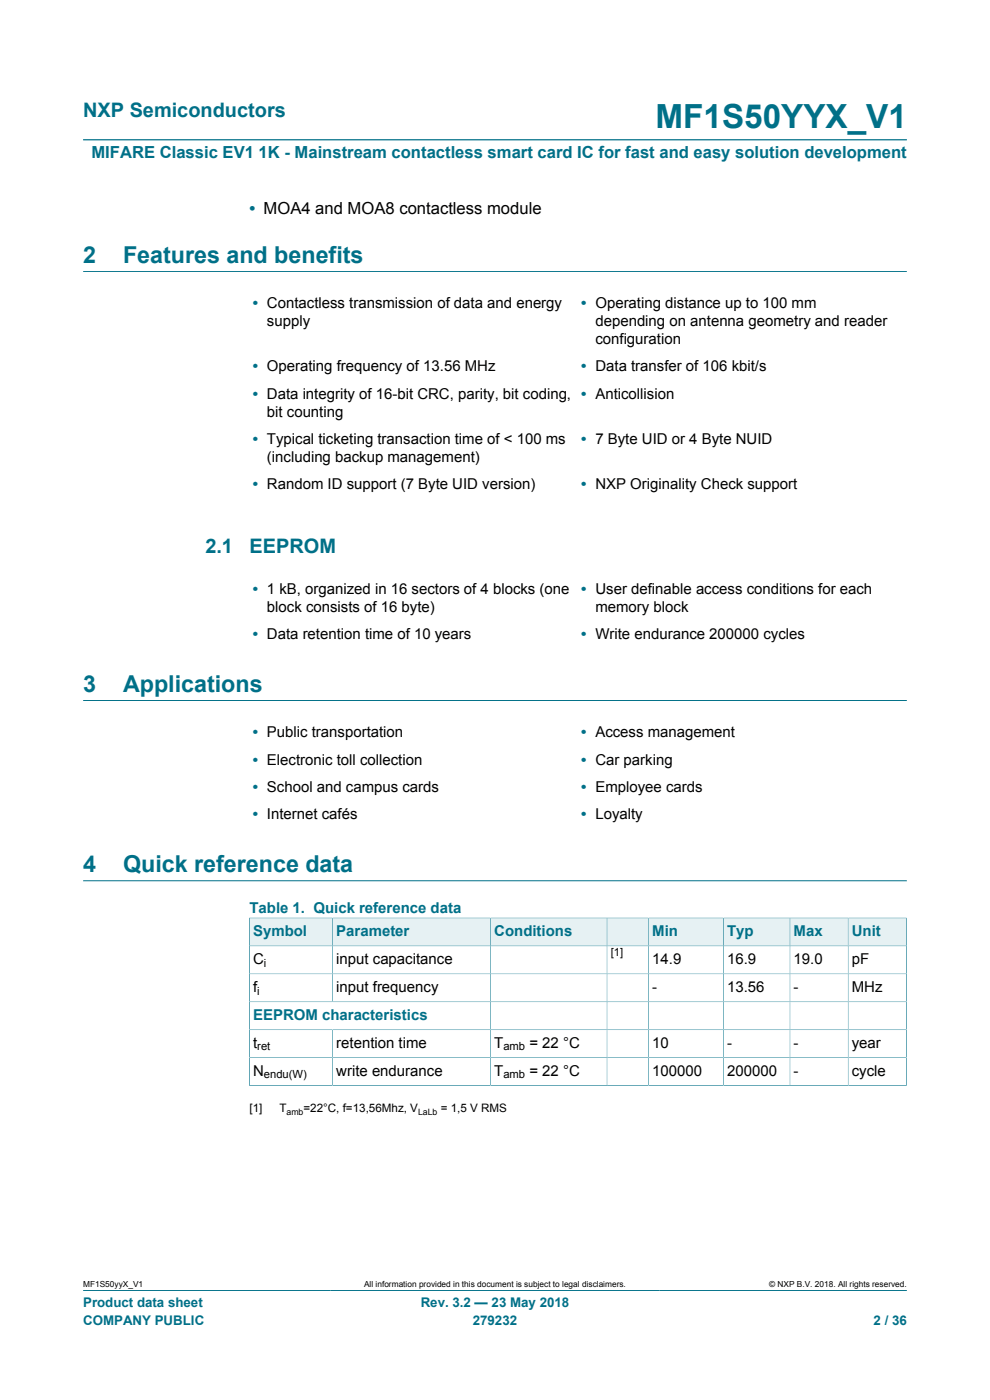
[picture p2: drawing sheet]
<svg xmlns="http://www.w3.org/2000/svg" width="210mm" height="297mm" viewBox="0 0 210 297" stroke-linecap="round" stroke-linejoin="round" font-family="sans-serif">
<defs><g id="words">
<text font-size="7.1" fill="#007088" x="139.1" y="27.2">MF1S50YYX_V1</text>
<g font-size="4.9" fill="#007088">
<text x="17.6" y="55.8">2</text>
<text x="26.1" y="55.8">Features and benefits</text>
<text x="17.6" y="146.8">3</text>
<text x="26.1" y="146.8">Applications</text>
<text x="17.6" y="185.1">4</text>
<text x="26.1" y="185.1">Quick reference data</text>
</g>
<g font-size="4.2" fill="#007088">
<text x="17.6" y="24.8">NXP Semiconductors</text>
<text x="43.6" y="117.2">2.1</text>
<text x="52.9" y="117.2">EEPROM</text>
</g>
<g font-size="3.5" fill="#007088">
<text x="19.4" y="33.5">MIFARE Classic EV1 1K - Mainstream contactless smart card IC for fast and easy solution development</text>
<text x="52.9" y="45.4">• MOA4 and MOA8 contactless module</text>
</g>
<g font-size="3.2" fill="#007088">
<text x="53.6" y="65.4">• Contactless transmission of data and energy</text>
<text x="123.3" y="65.4">• Operating distance up to 100 mm</text>
<text x="53.6" y="78.8">• Operating frequency of 13.56 MHz</text>
<text x="123.3" y="78.8">• Data transfer of 106 kbit/s</text>
<text x="53.6" y="84.6">• Data integrity of 16-bit CRC, parity, bit coding, • Anticollision</text>
<text x="53.6" y="94.2">• Typical ticketing transaction time of &lt; 100 ms</text>
<text x="123.3" y="94.2">• 7 Byte UID or 4 Byte NUID</text>
<text x="53.6" y="103.8">• Random ID support (7 Byte UID version)</text>
<text x="123.3" y="103.8">• NXP Originality Check support</text>
<text x="53.6" y="125.9">• 1 kB, organized in 16 sectors of 4 blocks (one</text>
<text x="123.3" y="125.9">• User definable access conditions for each</text>
<text x="53.6" y="135.5">• Data retention time of 10 years</text>
<text x="123.3" y="135.5">• Write endurance 200000 cycles</text>
<text x="53.6" y="156.4">• Public transportation</text>
<text x="123.3" y="156.4">• Access management</text>
<text x="53.6" y="162.2">• Electronic toll collection</text>
<text x="53.6" y="168">• School and campus cards</text>
<text x="123.3" y="162.2">• Car parking</text>
<text x="123.3" y="168">• Employee cards</text>
<text x="53.6" y="173.8">• Internet cafés</text>
<text x="123.3" y="173.8">• Loyalty</text>
<text x="52.9" y="193.7">Table 1. Quick reference data</text>
<text x="53.7" y="198.5">Symbol</text>
<text x="71.3" y="198.5">Parameter</text>
<text x="104.8" y="198.5">Conditions</text>
<text x="138.4" y="198.5">Min</text>
<text x="154.2" y="198.5">Typ</text>
<text x="168.3" y="198.5">Max</text>
<text x="180.7" y="198.5">Unit</text>
<text x="53.7" y="216.3">EEPROM characteristics</text>
</g>
<g font-size="3.2">
<text x="56.6" y="69.2">supply</text>
<text x="126.3" y="69.2">depending on antenna geometry and reader</text>
<text x="126.3" y="73">configuration</text>
<text x="56.6" y="88.4">bit counting</text>
<text x="56.6" y="98">(including backup management)</text>
<text x="56.6" y="129.7">block consists of 16 byte)</text>
<text x="126.3" y="129.7">memory block</text>
<text x="53.7" y="204.5">C</text>
<text x="71.3" y="204.5">input capacitance</text>
<text x="138.4" y="204.5">14.9</text>
<text x="154.2" y="204.5">16.9</text>
<text x="168.3" y="204.5">19.0</text>
<text x="180.7" y="204.5">pF</text>
<text x="53.7" y="210.4">f</text>
<text x="71.3" y="210.4">input frequency</text>
<text x="138.4" y="210.4">-</text>
<text x="154.2" y="210.4">13.56</text>
<text x="168.3" y="210.4">-</text>
<text x="180.7" y="210.4">MHz</text>
<text x="53.7" y="222.2">t</text>
<text x="71.3" y="222.2">retention time</text>
<text x="104.8" y="222.2">T</text>
<text x="112.3" y="222.2">= 22 °C</text>
<text x="138.4" y="222.2">10</text>
<text x="154.2" y="222.2">-</text>
<text x="168.3" y="222.2">-</text>
<text x="180.7" y="222.2">year</text>
<text x="53.7" y="228.2">N</text>
<text x="71.3" y="228.2">write endurance</text>
<text x="104.8" y="228.2">T</text>
<text x="112.3" y="228.2">= 22 °C</text>
<text x="138.4" y="228.2">100000</text>
<text x="154.2" y="228.2">200000</text>
<text x="168.3" y="228.2">-</text>
<text x="180.7" y="228.2">cycle</text>
</g>
<g font-size="2.8" fill="#007088">
<text x="17.6" y="277.3">Product data sheet</text>
<text x="17.6" y="281">COMPANY PUBLIC</text>
<text x="89.2" y="277.3">Rev. 3.2 — 23 May 2018</text>
<text x="100.3" y="281">279232</text>
<text x="185.3" y="281">2 / 36</text>
</g>
<g font-size="2.5">
<text x="52.9" y="236">[1]</text>
<text x="59.3" y="236">T</text>
<text x="64.4" y="236">=22°C, f=13,56Mhz, V</text>
<text x="93.5" y="236">= 1,5 V RMS</text>
</g>
<g font-size="2.4">
<text x="129.5" y="202.8">[1]</text>
<text x="56" y="205.1">i</text>
<text x="54.6" y="211">i</text>
<text x="54.6" y="222.9">ret</text>
<text x="106.8" y="222.9">amb</text>
<text x="56" y="228.8">endu(W)</text>
<text x="106.8" y="228.8">amb</text>
</g>
<g font-size="1.9">
<text x="60.8" y="236.4">amb</text>
<text x="88.7" y="236.4">LaLb</text>
</g>
<g font-size="1.8">
<text x="17.6" y="273.1">MF1S50yyX_V1</text>
<text x="77.2" y="273.1">All information provided in this document is subject to legal disclaimers.</text>
<text x="163.2" y="273.1">© NXP B.V. 2018. All rights reserved.</text>
</g>
</g></defs>
<path d="M17.6 29.7h174.8M17.6 57.6h174.8M17.6 148.6h174.8M17.6 186.8h174.8M17.6 273.8h174.8" fill="none" stroke="#007088" stroke-width=".21"/>
<path d="M53 194.8h17.5v5.8h-17.5z" fill="#e6f1f3"/>
<path d="M52.9 194.7v6h17.7v-6h-17.8" fill="none" stroke="#007088" stroke-width=".21"/>
<path d="M70.6 194.8h33.4v5.8h-33.4z" fill="#e6f1f3"/>
<path d="M70.6 194.7h33.5v6h-33.5z" fill="none" stroke="#007088" stroke-width=".21"/>
<path d="M104.1 194.8h24.6v5.8h-24.6z" fill="#e6f1f3"/>
<path d="M104.1 194.7h24.7v6h-24.7z" fill="none" stroke="#007088" stroke-width=".21"/>
<path d="M128.8 194.8h8.7v5.8h-8.7z" fill="#e6f1f3"/>
<path d="M128.8 194.7h8.8v6h-8.8z" fill="none" stroke="#007088" stroke-width=".21"/>
<path d="M137.7 194.8h15.7v5.8h-15.7z" fill="#e6f1f3"/>
<path d="M137.6 194.7h15.9v6h-15.9z" fill="none" stroke="#007088" stroke-width=".21"/>
<path d="M153.5 194.8h14v5.8h-14z" fill="#e6f1f3"/>
<path d="M153.5 194.7h14.1v6h-14.1z" fill="none" stroke="#007088" stroke-width=".21"/>
<path d="M167.6 194.8h12.2v5.8h-12.2z" fill="#e6f1f3"/>
<path d="M167.6 194.7h12.3v6h-12.3z" fill="none" stroke="#007088" stroke-width=".21"/>
<path d="M180 194.8h12.2v5.8h-12.2z" fill="#e6f1f3"/>
<g fill="none" stroke="#007088" stroke-width=".21">
<path d="M192.3 194.7v35.7M192.3 194.7h-12.4v35.6M52.9 206.6h139.4M52.9 212.5h139.4M52.9 218.5h139.4M70.6 200.7v11.8M70.6 218.5v11.8M104.1 200.7v29.6M128.8 200.7v29.6M137.6 200.7v29.6M153.5 200.7v29.6M167.6 200.7v29.6"/>
<path d="M192.3 200.7h-139.4v29.7M52.8 230.3h139.5M52.9 224.4h139.4"/>
</g>
<use href="#words"/>
</svg>
